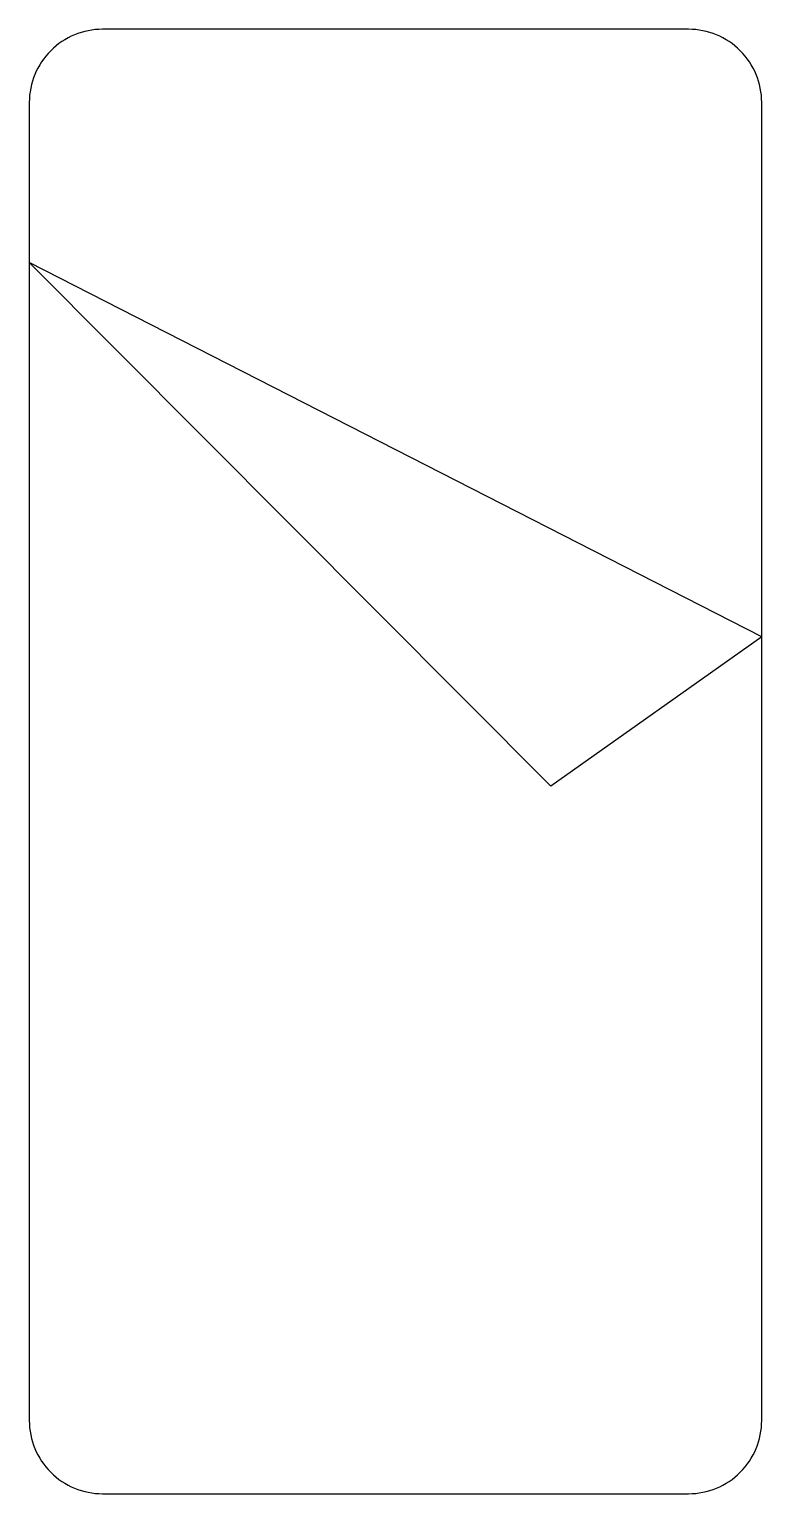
# Model space of a CAD drawing. Extents: x 0 to 1, y 0 to 2.
import ezdxf

# ---------------------------------------------------------------- set-up
doc = ezdxf.new("R2010")
doc.units = 0
doc.header["$MEASUREMENT"] = 0
doc.layers.get('0').update_dxf_attribs({"color": 1, "linetype": 'CONTINUOUS'})

msp = doc.modelspace()

# ---------------------------------------------------------------- linework, layer by layer
for p, q in [((1, 1.1704), (0, 1.6813)), ((0.7123, 0.9661), (0, 1.6813)), ((1, 1.1704), (0.7123, 0.9661))]:
    msp.add_line(p, q)
msp.add_lwpolyline([(0.1, 0), (0.9, 0, 0.414214), (1, 0.1), (1, 1.9, 0.414214), (0.9, 2), (0.1, 2, 0.414214), (0, 1.9), (0, 0.1, 0.414214)], format="xyb", close=True)

doc.saveas('drawing.dxf')
